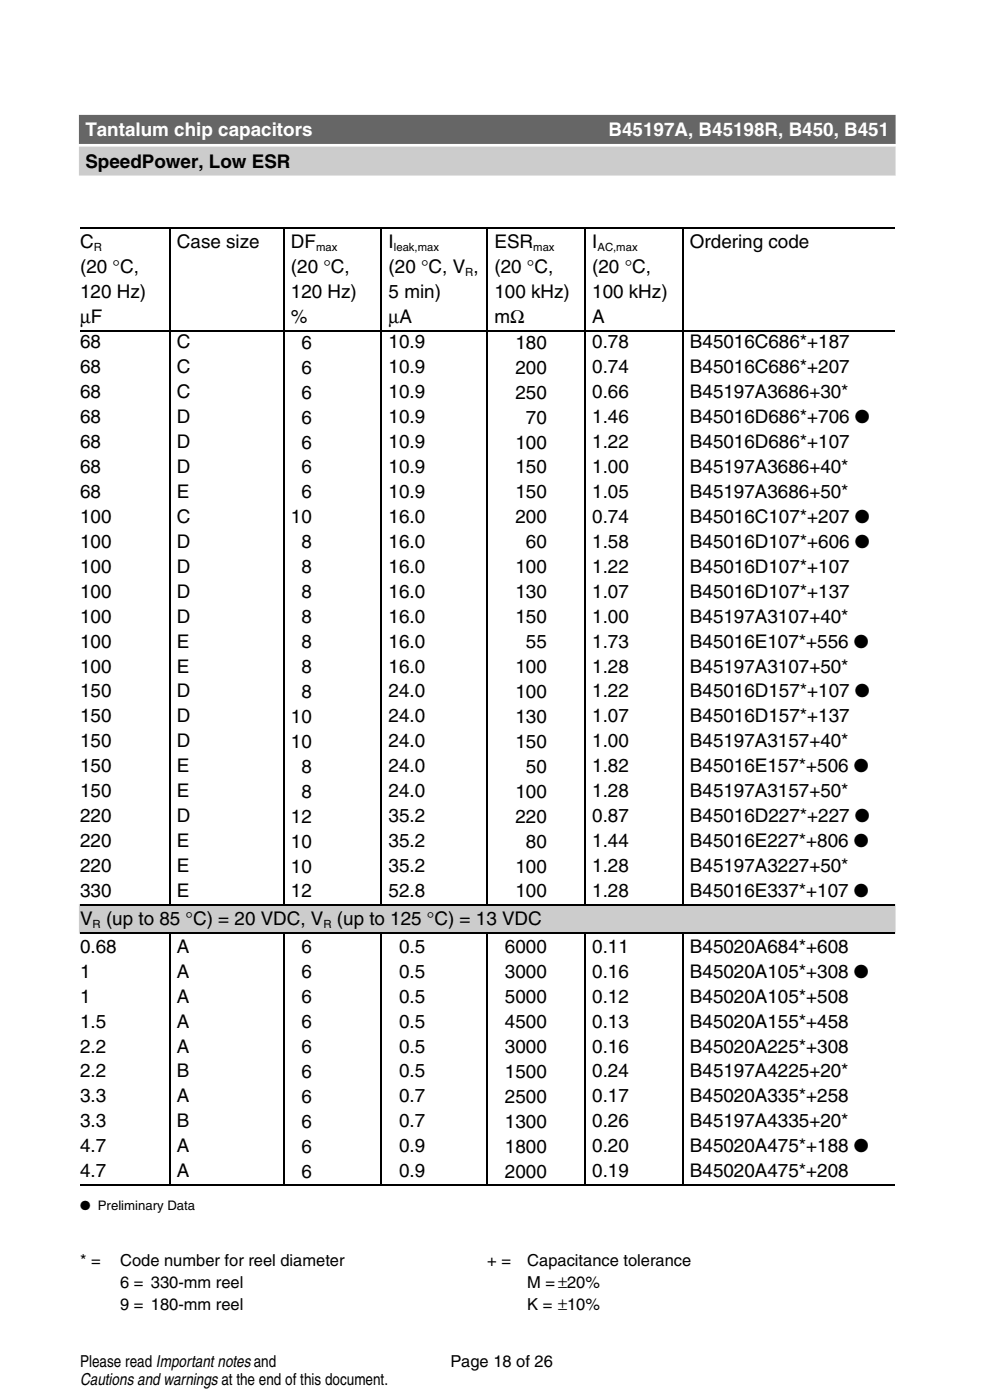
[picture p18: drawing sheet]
<svg xmlns="http://www.w3.org/2000/svg" width="148mm" height="210mm" viewBox="0 0 148 210" stroke-linecap="round" stroke-linejoin="round" font-family="sans-serif">
<defs><g id="words">
<g font-size="2.8" fill="#fff">
<text x="12.8" y="20.4">Tantalum chip capacitors</text>
<text x="91.2" y="20.4">B45197A, B45198R, B450, B451</text>
</g>
<g font-size="2.8">
<text x="12.8" y="25.2">SpeedPower, Low ESR</text>
<text x="12" y="37.2">C</text>
<text x="12" y="40.9">(20 °C,</text>
<text x="26.5" y="37.2">Case size</text>
<text x="43.6" y="37.2">DF</text>
<text x="43.6" y="40.9">(20 °C,</text>
<text x="58.2" y="37.2">I</text>
<text x="58.2" y="40.9">(20 °C, V ,</text>
<text x="74.1" y="37.2">ESR</text>
<text x="74.1" y="40.9">(20 °C,</text>
<text x="88.7" y="37.2">I</text>
<text x="88.7" y="40.9">(20 °C,</text>
<text x="103.4" y="37.2">Ordering code</text>
<text x="12" y="44.7">120 Hz)</text>
<text x="43.6" y="44.7">120 Hz)</text>
<text x="58.2" y="44.7">5 min)</text>
<text x="74.1" y="44.7">100 kHz)</text>
<text x="88.7" y="44.7">100 kHz)</text>
<text x="12" y="48.4">µF</text>
<text x="12" y="52.2">68</text>
<text x="26.5" y="52.2">C</text>
<text x="43.6" y="48.4">%</text>
<text x="45.2" y="52.3">6</text>
<text x="58.2" y="48.4">µA</text>
<text x="58.2" y="52.2">10.9</text>
<text x="74.1" y="48.4">mΩ</text>
<text x="77.2" y="52.3">180</text>
<text x="88.7" y="48.4">A</text>
<text x="88.7" y="52.2">0.78</text>
<text x="103.4" y="52.2">B45016C686*+187</text>
<text x="12" y="56">68</text>
<text x="12" y="59.7">68</text>
<text x="26.5" y="56">C</text>
<text x="26.5" y="59.7">C</text>
<text x="45.2" y="56">6</text>
<text x="45.2" y="59.8">6</text>
<text x="58.2" y="56">10.9</text>
<text x="58.2" y="59.7">10.9</text>
<text x="77.2" y="56">200</text>
<text x="77.2" y="59.8">250</text>
<text x="88.7" y="56">0.74</text>
<text x="88.7" y="59.7">0.66</text>
<text x="103.4" y="56">B45016C686*+207</text>
<text x="103.4" y="59.7">B45197A3686+30*</text>
<text x="12" y="63.4">68</text>
<text x="26.5" y="63.4">D</text>
<text x="45.2" y="63.5">6</text>
<text x="58.2" y="63.4">10.9</text>
<text x="78.8" y="63.5">70</text>
<text x="88.7" y="63.4">1.46</text>
<text x="103.4" y="63.4">B45016D686*+706 ●</text>
<text x="12" y="67.2">68</text>
<text x="12" y="70.9">68</text>
<text x="26.5" y="67.2">D</text>
<text x="26.5" y="70.9">D</text>
<text x="45.2" y="67.3">6</text>
<text x="45.2" y="71">6</text>
<text x="58.2" y="67.2">10.9</text>
<text x="58.2" y="70.9">10.9</text>
<text x="77.2" y="67.3">100</text>
<text x="77.2" y="71">150</text>
<text x="88.7" y="67.2">1.22</text>
<text x="88.7" y="70.9">1.00</text>
<text x="103.4" y="67.2">B45016D686*+107</text>
<text x="103.4" y="70.9">B45197A3686+40*</text>
<text x="12" y="74.7">68</text>
<text x="26.5" y="74.7">E</text>
<text x="45.2" y="74.7">6</text>
<text x="58.2" y="74.7">10.9</text>
<text x="77.2" y="74.7">150</text>
<text x="88.7" y="74.7">1.05</text>
<text x="103.4" y="74.7">B45197A3686+50*</text>
<text x="12" y="78.4">100</text>
<text x="12" y="82.1">100</text>
<text x="26.5" y="78.4">C</text>
<text x="26.5" y="82.1">D</text>
<text x="43.6" y="78.5">10</text>
<text x="45.2" y="82.2">8</text>
<text x="58.2" y="78.4">16.0</text>
<text x="58.2" y="82.1">16.0</text>
<text x="77.2" y="78.5">200</text>
<text x="78.8" y="82.2">60</text>
<text x="88.7" y="78.4">0.74</text>
<text x="88.7" y="82.1">1.58</text>
<text x="103.4" y="78.4">B45016C107*+207 ●</text>
<text x="103.4" y="82.1">B45016D107*+606 ●</text>
<text x="12" y="85.9">100</text>
<text x="12" y="89.6">100</text>
<text x="26.5" y="85.9">D</text>
<text x="26.5" y="89.6">D</text>
<text x="45.2" y="85.9">8</text>
<text x="45.2" y="89.7">8</text>
<text x="58.2" y="85.9">16.0</text>
<text x="58.2" y="89.6">16.0</text>
<text x="77.2" y="85.9">100</text>
<text x="77.2" y="89.7">130</text>
<text x="88.7" y="85.9">1.22</text>
<text x="88.7" y="89.6">1.07</text>
<text x="103.4" y="85.9">B45016D107*+107</text>
<text x="103.4" y="89.6">B45016D107*+137</text>
<text x="12" y="93.4">100</text>
<text x="26.5" y="93.4">D</text>
<text x="45.2" y="93.4">8</text>
<text x="58.2" y="93.4">16.0</text>
<text x="77.2" y="93.4">150</text>
<text x="88.7" y="93.4">1.00</text>
<text x="103.4" y="93.4">B45197A3107+40*</text>
<text x="12" y="97.1">100</text>
<text x="12" y="100.8">100</text>
<text x="26.5" y="97.1">E</text>
<text x="26.5" y="100.8">E</text>
<text x="45.2" y="97.2">8</text>
<text x="45.2" y="100.9">8</text>
<text x="58.2" y="97.1">16.0</text>
<text x="58.2" y="100.8">16.0</text>
<text x="77.2" y="100.9">100</text>
<text x="78.8" y="97.2">55</text>
<text x="88.7" y="97.1">1.73</text>
<text x="88.7" y="100.8">1.28</text>
<text x="103.4" y="97.1">B45016E107*+556 ●</text>
<text x="103.4" y="100.8">B45197A3107+50*</text>
<text x="12" y="104.6">150</text>
<text x="26.5" y="104.6">D</text>
<text x="45.2" y="104.6">8</text>
<text x="58.2" y="104.6">24.0</text>
<text x="77.2" y="104.6">100</text>
<text x="88.7" y="104.6">1.22</text>
<text x="103.4" y="104.6">B45016D157*+107 ●</text>
<text x="12" y="108.3">150</text>
<text x="12" y="112.1">150</text>
<text x="26.5" y="108.3">D</text>
<text x="26.5" y="112.1">D</text>
<text x="43.6" y="108.4">10</text>
<text x="43.6" y="112.1">10</text>
<text x="58.2" y="108.3">24.0</text>
<text x="58.2" y="112.1">24.0</text>
<text x="77.2" y="108.4">130</text>
<text x="77.2" y="112.1">150</text>
<text x="88.7" y="108.3">1.07</text>
<text x="88.7" y="112.1">1.00</text>
<text x="103.4" y="108.3">B45016D157*+137</text>
<text x="103.4" y="112.1">B45197A3157+40*</text>
<text x="12" y="115.8">150</text>
<text x="12" y="119.5">150</text>
<text x="26.5" y="115.8">E</text>
<text x="26.5" y="119.5">E</text>
<text x="45.2" y="115.9">8</text>
<text x="45.2" y="119.6">8</text>
<text x="58.2" y="115.8">24.0</text>
<text x="58.2" y="119.5">24.0</text>
<text x="77.2" y="119.6">100</text>
<text x="78.8" y="115.9">50</text>
<text x="88.7" y="115.8">1.82</text>
<text x="88.7" y="119.5">1.28</text>
<text x="103.4" y="115.8">B45016E157*+506 ●</text>
<text x="103.4" y="119.5">B45197A3157+50*</text>
<text x="12" y="123.3">220</text>
<text x="26.5" y="123.3">D</text>
<text x="43.6" y="123.3">12</text>
<text x="58.2" y="123.3">35.2</text>
<text x="77.2" y="123.3">220</text>
<text x="88.7" y="123.3">0.87</text>
<text x="103.4" y="123.3">B45016D227*+227 ●</text>
<text x="12" y="127">220</text>
<text x="12" y="130.8">220</text>
<text x="26.5" y="127">E</text>
<text x="26.5" y="130.8">E</text>
<text x="43.6" y="127.1">10</text>
<text x="43.6" y="130.8">10</text>
<text x="58.2" y="127">35.2</text>
<text x="58.2" y="130.8">35.2</text>
<text x="77.2" y="130.8">100</text>
<text x="78.8" y="127.1">80</text>
<text x="88.7" y="127">1.44</text>
<text x="88.7" y="130.8">1.28</text>
<text x="103.4" y="127">B45016E227*+806 ●</text>
<text x="103.4" y="130.8">B45197A3227+50*</text>
<text x="12" y="134.5">330</text>
<text x="26.5" y="134.5">E</text>
<text x="43.6" y="134.6">12</text>
<text x="58.2" y="134.5">52.8</text>
<text x="77.2" y="134.6">100</text>
<text x="88.7" y="134.5">1.28</text>
<text x="103.4" y="134.5">B45016E337*+107 ●</text>
<text x="12" y="138.7">V</text>
<text x="12" y="142.9">0.68</text>
<text x="15.9" y="138.7">(up to 85 °C) = 20 VDC, V</text>
<text x="26.5" y="142.9">A</text>
<text x="45.2" y="142.9">6</text>
<text x="50.5" y="138.7">(up to 125 °C) = 13 VDC</text>
<text x="59.8" y="142.9">0.5</text>
<text x="75.7" y="142.9">6000</text>
<text x="88.7" y="142.9">0.11</text>
<text x="103.4" y="142.9">B45020A684*+608</text>
<text x="12" y="146.6">1</text>
<text x="26.5" y="146.6">A</text>
<text x="45.2" y="146.7">6</text>
<text x="59.8" y="146.6">0.5</text>
<text x="75.7" y="146.7">3000</text>
<text x="88.7" y="146.6">0.16</text>
<text x="103.4" y="146.6">B45020A105*+308 ●</text>
<text x="12" y="150.3">1</text>
<text x="12" y="154.1">1.5</text>
<text x="26.5" y="150.3">A</text>
<text x="26.5" y="154.1">A</text>
<text x="45.2" y="150.4">6</text>
<text x="45.2" y="154.1">6</text>
<text x="59.8" y="150.3">0.5</text>
<text x="59.8" y="154.1">0.5</text>
<text x="75.7" y="150.4">5000</text>
<text x="75.7" y="154.1">4500</text>
<text x="88.7" y="150.3">0.12</text>
<text x="88.7" y="154.1">0.13</text>
<text x="103.4" y="150.3">B45020A105*+508</text>
<text x="103.4" y="154.1">B45020A155*+458</text>
<text x="12" y="157.8">2.2</text>
<text x="12" y="161.5">2.2</text>
<text x="26.5" y="157.8">A</text>
<text x="26.5" y="161.5">B</text>
<text x="45.2" y="157.9">6</text>
<text x="45.2" y="161.6">6</text>
<text x="59.8" y="157.8">0.5</text>
<text x="59.8" y="161.5">0.5</text>
<text x="75.7" y="157.9">3000</text>
<text x="75.7" y="161.6">1500</text>
<text x="88.7" y="157.8">0.16</text>
<text x="88.7" y="161.5">0.24</text>
<text x="103.4" y="157.8">B45020A225*+308</text>
<text x="103.4" y="161.5">B45197A4225+20*</text>
<text x="12" y="165.3">3.3</text>
<text x="26.5" y="165.3">A</text>
<text x="45.2" y="165.4">6</text>
<text x="59.8" y="165.3">0.7</text>
<text x="75.7" y="165.4">2500</text>
<text x="88.7" y="165.3">0.17</text>
<text x="103.4" y="165.3">B45020A335*+258</text>
<text x="12" y="169">3.3</text>
<text x="12" y="172.8">4.7</text>
<text x="26.5" y="169">B</text>
<text x="26.5" y="172.8">A</text>
<text x="45.2" y="169.1">6</text>
<text x="45.2" y="172.8">6</text>
<text x="59.8" y="169">0.7</text>
<text x="59.8" y="172.8">0.9</text>
<text x="75.7" y="169.1">1300</text>
<text x="75.7" y="172.8">1800</text>
<text x="88.7" y="169">0.26</text>
<text x="88.7" y="172.8">0.20</text>
<text x="103.4" y="169">B45197A4335+20*</text>
<text x="103.4" y="172.8">B45020A475*+188 ●</text>
<text x="12" y="176.5">4.7</text>
<text x="26.5" y="176.5">A</text>
<text x="45.2" y="176.6">6</text>
<text x="59.8" y="176.5">0.9</text>
<text x="75.7" y="176.6">2000</text>
<text x="88.7" y="176.5">0.19</text>
<text x="103.4" y="176.5">B45020A475*+208</text>
</g>
<g font-size="2.5">
<text x="12" y="189.8">* =</text>
<text x="18" y="189.8">Code number for reel diameter</text>
<text x="73" y="189.8">+ =</text>
<text x="79" y="189.8">Capacitance tolerance</text>
<text x="18" y="193.2">6 = 330-mm reel</text>
<text x="18" y="196.4">9 = 180-mm reel</text>
<text x="79" y="193.2">M =±20%</text>
<text x="79" y="196.4">K = ±10%</text>
<text x="12" y="204.9">Please read Importantnotesand</text>
<text x="12" y="207.7">Cautions andwarnings at the end of this document.</text>
<text x="67.5" y="204.9">Page 18 of 26</text>
</g>
<text font-size="2" x="12" y="181.4">● Preliminary Data</text>
<g font-size="1.7">
<text x="14" y="37.7">R</text>
<text x="47.3" y="37.7">max</text>
<text x="59" y="37.7">leak,max</text>
<text x="69.7" y="41.4">R</text>
<text x="79.9" y="37.7">max</text>
<text x="89.5" y="37.7">AC,max</text>
<text x="13.9" y="139.1">R</text>
<text x="48.5" y="139.1">R</text>
</g>
</g></defs>
<g fill="none" stroke="#000" stroke-width=".18">
<path d="M12 34.1h13.4M25.4 34.1v101.5M25.5 34.1h17M42.5 34.1v101.5M42.6 34.1h14.5M57.1 34.1v101.5M57.2 34.1h15.8M73 34.1v101.5M73.1 34.1h14.5M87.6 34.1v101.5M87.7 34.1h14.6M102.3 34.1v101.5"/>
<path d="M102.4 34.1h31.6M12 49.6h13.4M25.5 49.6h17M42.6 49.6h14.5M57.2 49.6h15.8M73.1 49.6h14.5M87.7 49.6h14.6M102.4 49.6h31.6M12 135.6h122M12 139.9h122M25.4 139.9v37.8M42.5 139.9v37.8"/>
<path d="M57.1 139.9v37.8M73 139.9v37.8M87.6 139.9v37.8M102.3 139.9v37.8M12 177.7h122"/>
</g>
<g fill="#ccc" stroke="#ccc" stroke-width=".35">
<path d="M12 135.7h122v4.1h-122z"/>
<path d="M12 22.2h122v4h-122z"/>
</g>
<path d="M12 17.4h122v4h-122z" fill="#666" stroke="#666" stroke-width=".35"/>
<use href="#words"/>
</svg>
